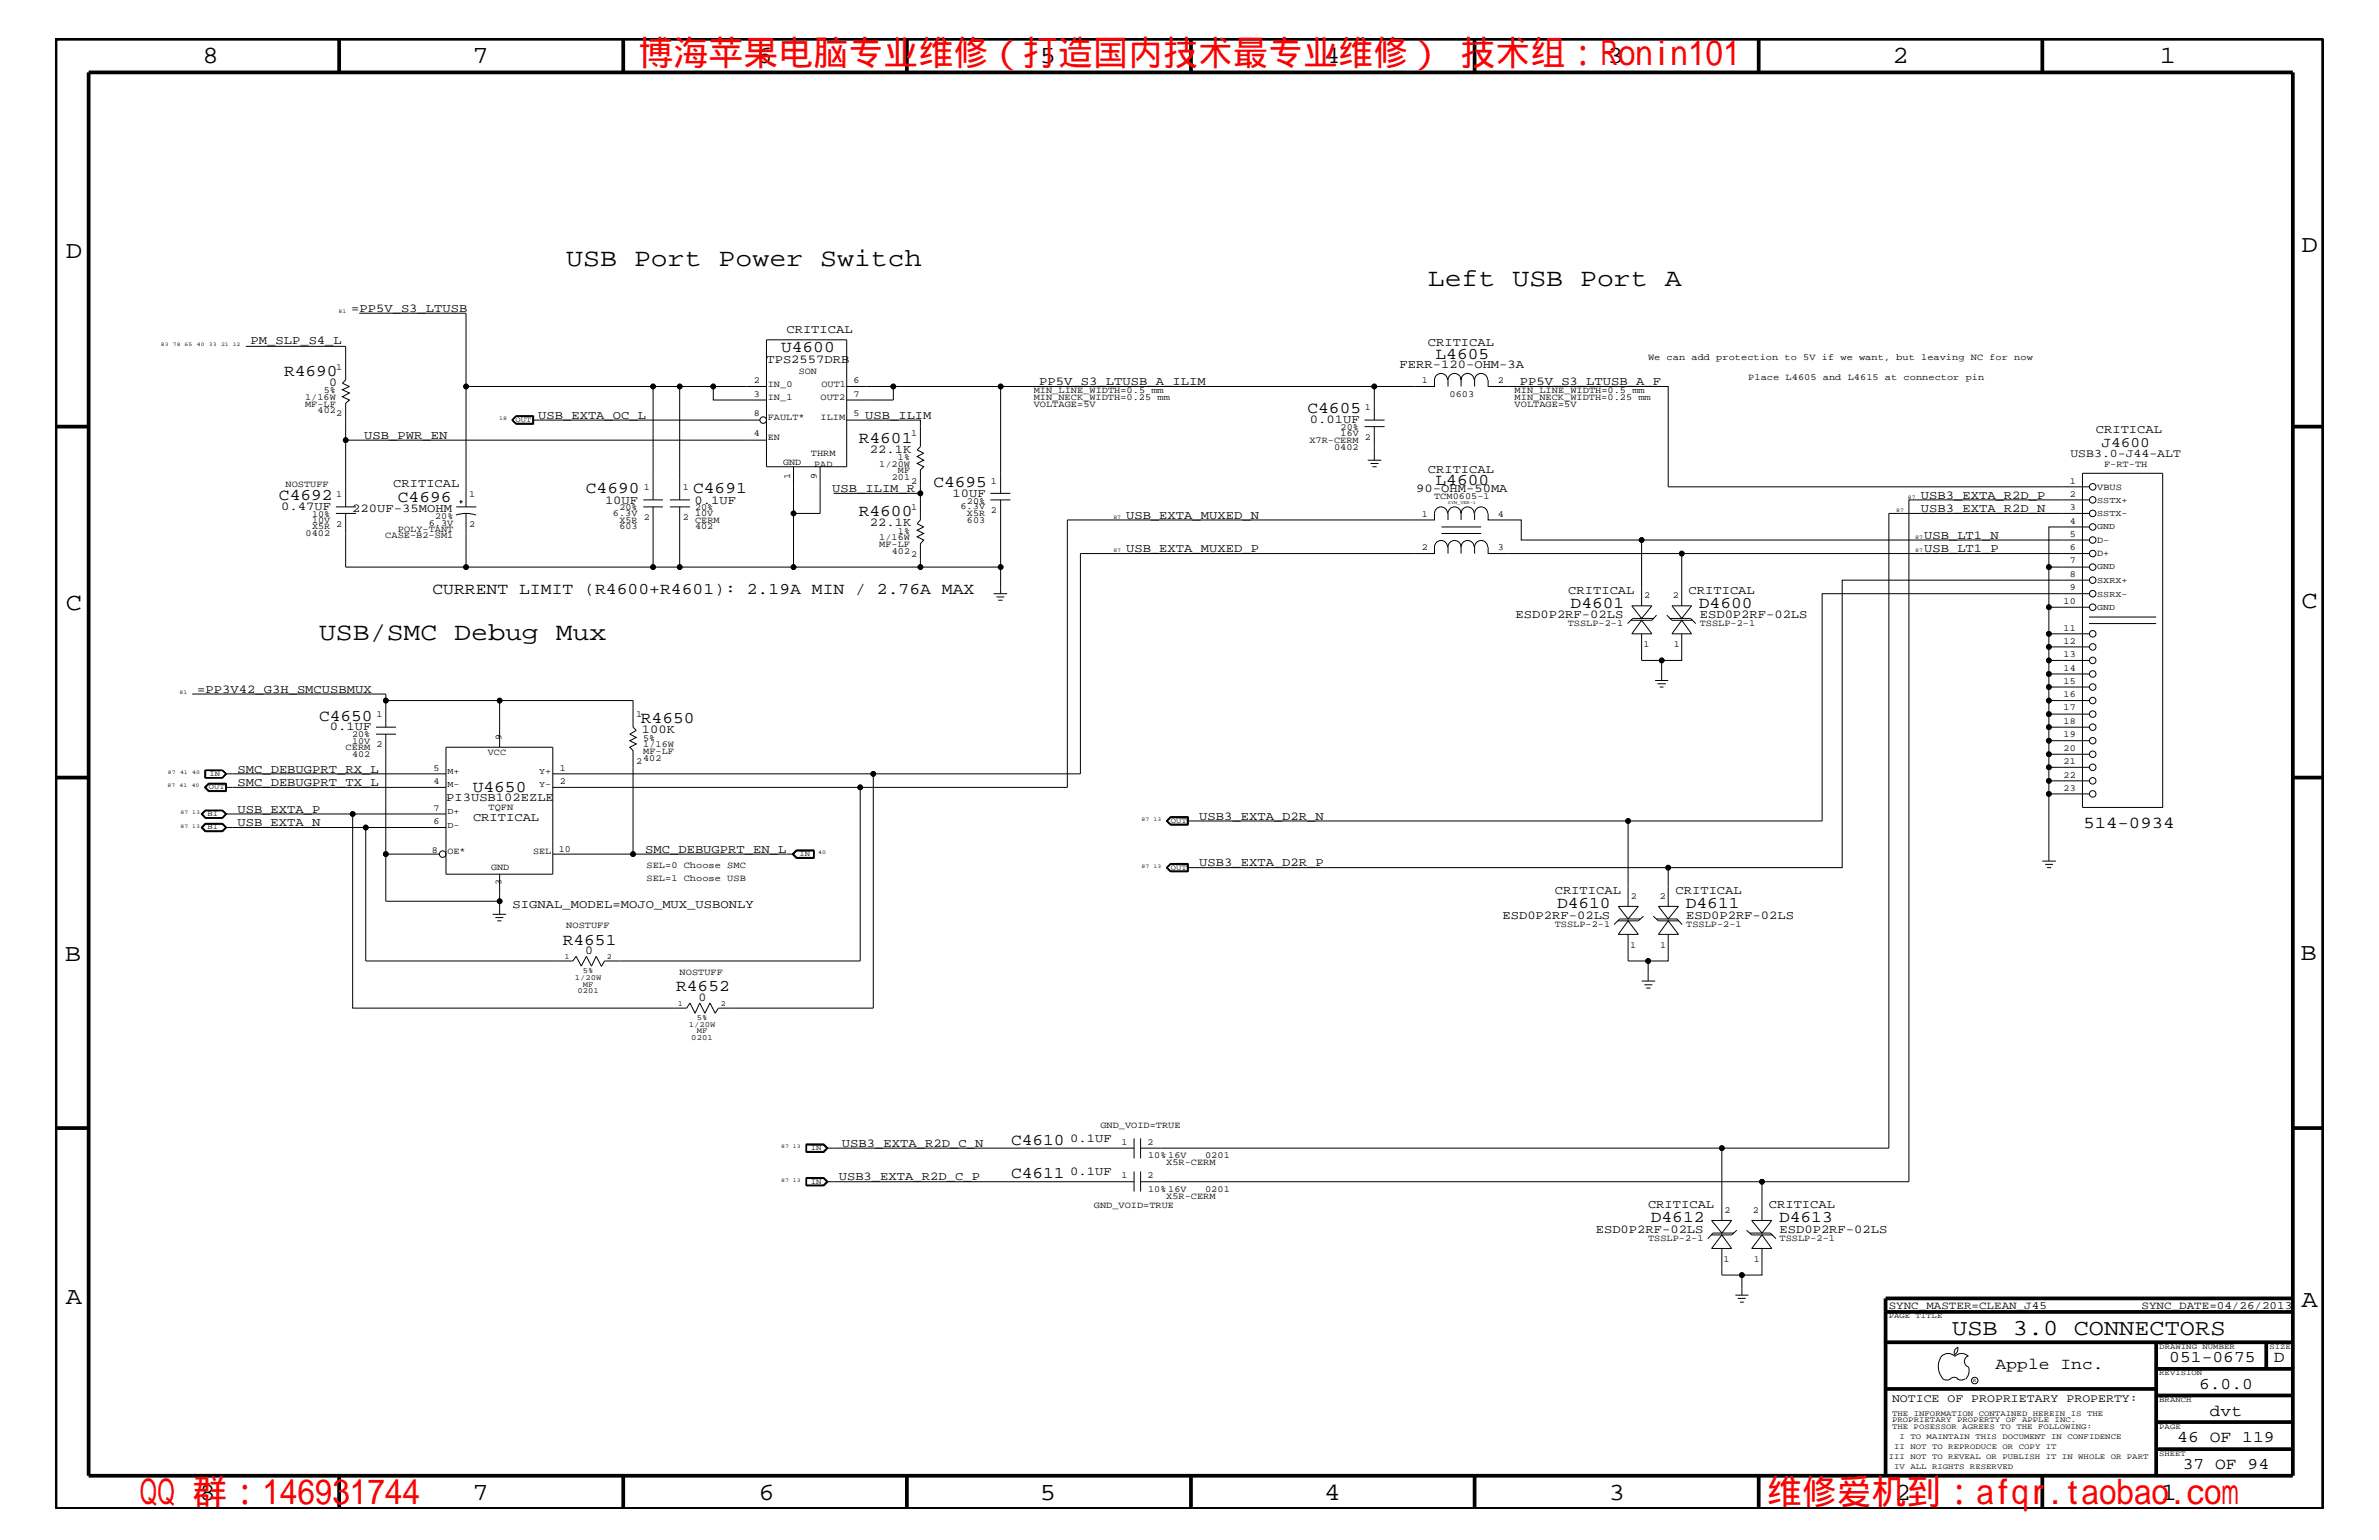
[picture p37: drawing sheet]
<svg xmlns="http://www.w3.org/2000/svg" width="432mm" height="279mm" viewBox="0 0 432 279" stroke-linecap="round" stroke-linejoin="round" font-family="sans-serif">
<defs><g id="words">
<g font-size="6.3" fill="#f00">
<text x="115.9" y="11.9">博海苹果电脑专业维修（打造国内技术最专业维修） 技术组：Ronin101</text>
<text x="25.4" y="272.9">QQ 群：146931744</text>
<text x="320.7" y="272.9">维修爱机到：afqr.taobao.com</text>
</g>
<g font-size="4.6">
<text x="102.8" y="48.3">USB Port Power Switch</text>
<text x="259.2" y="51.9">Left USB Port A</text>
<text x="57.9" y="116.2">USB/SMC Debug Mux</text>
</g>
<g font-size="4.5">
<text x="36.7" y="11.5">8</text>
<text x="85.8" y="11.5">7</text>
<text x="137.3" y="11.5">6</text>
<text x="188.7" y="11.5">5</text>
<text x="240.3" y="11.5">4</text>
<text x="291.8" y="11.5">3</text>
<text x="343.5" y="11.5">2</text>
<text x="392" y="11.5">1</text>
<text x="11.9" y="46.8">D</text>
<text x="417.7" y="45.7">D</text>
<text x="11.9" y="110.6">C</text>
<text x="417.7" y="110.3">C</text>
<text x="11.8" y="174.3">B</text>
<text x="417.6" y="174.2">B</text>
<text x="11.9" y="236.7">A</text>
<text x="417.7" y="237.1">A</text>
<text x="36.2" y="272.1">8</text>
<text x="85.8" y="272.1">7</text>
<text x="137.7" y="272.1">6</text>
<text x="188.7" y="272.1">5</text>
<text x="240.4" y="272.1">4</text>
<text x="292" y="272.1">3</text>
<text x="343.9" y="272.1">2</text>
<text x="392.2" y="272.1">1</text>
</g>
<text font-size="4.1" x="354.3" y="242.3">USB 3.0 CONNECTORS</text>
<g font-size="3">
<text x="141.8" y="64">U4600</text>
<text x="260.6" y="65.1">L4605</text>
<text x="51.6" y="68.2">R4690</text>
<text x="237.3" y="75">C4605</text>
<text x="155.9" y="80.3">R4601</text>
<text x="106.3" y="89.5">C4690</text>
<text x="125.8" y="89.5">C4691</text>
<text x="169.4" y="88.3">C4695</text>
<text x="260.6" y="88">L4600</text>
<text x="50.6" y="90.7">C4692</text>
<text x="72.2" y="91.1">C4696</text>
<text x="155.9" y="93.7">R4600</text>
<text x="78.5" y="107.7">CURRENT LIMIT (R4600+R4601): 2.19A MIN / 2.76A MAX</text>
<text x="285.1" y="110.3">D4601</text>
<text x="308.4" y="110.3">D4600</text>
<text x="57.9" y="130.8">C4650</text>
<text x="116.3" y="131.3">R4650</text>
<text x="85.8" y="143.6">U4650</text>
<text x="378.2" y="150.1">514-0934</text>
<text x="282.6" y="164.8">D4610</text>
<text x="306" y="164.8">D4611</text>
<text x="102.2" y="171.4">R4651</text>
<text x="122.7" y="179.9">R4652</text>
<text x="183.5" y="207.7">C4610</text>
<text x="183.5" y="213.8">C4611</text>
<text x="299.6" y="221.8">D4612</text>
<text x="322.9" y="221.8">D4613</text>
<text x="362.2" y="248.4">Apple Inc.</text>
<text x="393.7" y="247.1">051-0675</text>
<text x="399.2" y="252">6.0.0</text>
<text x="412.7" y="247.1">D</text>
<text x="401.1" y="256.8">dvt</text>
<text x="395.2" y="261.6">46 OF 119</text>
<text x="396.2" y="266.6">37 OF 94</text>
</g>
<text font-size="2.6" x="381.4" y="81.1">J4600</text>
<g font-size="2.2">
<text x="63.8" y="56.6">=PP5V_S3_LTUSB</text>
<text x="45.5" y="62.3">PM_SLP_S4_L</text>
<text x="139.1" y="65.9">TPS2557DRB</text>
<text x="142.7" y="60.4">CRITICAL</text>
<text x="259.2" y="62.9">CRITICAL</text>
<text x="59.8" y="70">0</text>
<text x="188.6" y="69.9">PP5V_S3_LTUSB_A_ILIM</text>
<text x="254" y="66.8">FERR-120-OHM-3A</text>
<text x="275.8" y="69.9">PP5V_S3_LTUSB_A_F</text>
<text x="97.7" y="76">USB_EXTA_OC_L</text>
<text x="157.1" y="76">USB_ILIM</text>
<text x="237.7" y="76.8">0.01UF</text>
<text x="66.1" y="79.6">USB_PWR_EN</text>
<text x="157.9" y="82.2">22.1K</text>
<text x="380.4" y="78.6">CRITICAL</text>
<text x="71.4" y="88.3">CRITICAL</text>
<text x="151" y="89.3">USB_ILIM_R</text>
<text x="257" y="89.3">90-OHM-50MA</text>
<text x="259.2" y="85.9">CRITICAL</text>
<text x="51.1" y="92.6">0.47UF</text>
<text x="63.9" y="92.8">220UF-35MOHM</text>
<text x="109.8" y="91.4">10UF</text>
<text x="126.1" y="91.4">0.1UF</text>
<text x="157.9" y="95.4">22.1K</text>
<text x="172.9" y="90.1">10UF</text>
<text x="204.4" y="94.2">USB_EXTA_MUXED_N</text>
<text x="348.7" y="90.5">USB3_EXTA_R2D_P</text>
<text x="348.7" y="92.9">USB3_EXTA_R2D_N</text>
<text x="204.4" y="100.2">USB_EXTA_MUXED_P</text>
<text x="349.2" y="97.7">USB_LT1_N</text>
<text x="349.2" y="100.2">USB_LT1_P</text>
<text x="284.6" y="107.7">CRITICAL</text>
<text x="306.5" y="107.7">CRITICAL</text>
<text x="275.1" y="112.1">ESD0P2RF-02LS</text>
<text x="308.5" y="112.1">ESD0P2RF-02LS</text>
<text x="35.8" y="125.7">=PP3V42_G3H_SMCUSBMUX</text>
<text x="59.9" y="132.5">0.1UF</text>
<text x="116.5" y="133">100K</text>
<text x="43.1" y="140.2">SMC_DEBUGPRT_RX_L</text>
<text x="43.1" y="142.6">SMC_DEBUGPRT_TX_L</text>
<text x="43.1" y="149.9">USB_EXTA_N</text>
<text x="43.1" y="147.5">USB_EXTA_P</text>
<text x="81" y="145.4">PI3USB102EZLE</text>
<text x="85.9" y="149">CRITICAL</text>
<text x="217.7" y="148.7">USB3_EXTA_D2R_N</text>
<text x="117.1" y="154.7">SMC_DEBUGPRT_EN_L</text>
<text x="217.7" y="157.2">USB3_EXTA_D2R_P</text>
<text x="93" y="164.7">SIGNAL_MODEL=MOJO_MUX_USBONLY</text>
<text x="272.7" y="166.7">ESD0P2RF-02LS</text>
<text x="282.2" y="162.2">CRITICAL</text>
<text x="304.1" y="162.2">CRITICAL</text>
<text x="306.1" y="166.7">ESD0P2RF-02LS</text>
<text x="106.2" y="173.1">0</text>
<text x="126.8" y="181.6">0</text>
<text x="152.8" y="208.1">USB3_EXTA_R2D_C_N</text>
<text x="194.3" y="207.1">0.1UF</text>
<text x="152.2" y="214.2">USB3_EXTA_R2D_C_P</text>
<text x="194.3" y="213.2">0.1UF</text>
<text x="299.1" y="219.2">CRITICAL</text>
<text x="321.1" y="219.2">CRITICAL</text>
<text x="289.6" y="223.6">ESD0P2RF-02LS</text>
<text x="323" y="223.6">ESD0P2RF-02LS</text>
</g>
<g font-size="2.1">
<text x="375.8" y="82.8">USB3.0-J44-ALT</text>
<text x="343.4" y="254.4">NOTICE OF PROPRIETARY PROPERTY:</text>
</g>
<g font-size="2">
<text x="342.8" y="237.4">SYNC_MASTER=CLEAN_J45</text>
<text x="388.7" y="237.4">SYNC_DATE=04/26/2013</text>
</g>
<g font-size="1.7">
<text x="299.1" y="65.3">We can add protection to 5V if we want, but leaving NC for now</text>
<text x="58.8" y="71.3">5%</text>
<text x="61" y="67.1">1</text>
<text x="136.8" y="69.5">2</text>
<text x="136.8" y="72">3</text>
<text x="139.4" y="70.1">IN_0</text>
<text x="145" y="67.8">SON</text>
<text x="149.1" y="70.2">OUT1</text>
<text x="154.9" y="69.5">6</text>
<text x="154.9" y="72">7</text>
<text x="187.6" y="71.3">MIN_LINE_WIDTH=0.5 mm</text>
<text x="258.1" y="69.5">1</text>
<text x="271.9" y="69.5">2</text>
<text x="274.9" y="71.3">MIN_LINE_WIDTH=0.5 mm</text>
<text x="317.3" y="68.9">Place L4605 and L4615 at connector pin</text>
<text x="55.4" y="73.8">MF-LF</text>
<text x="55.4" y="72.6">1/16W</text>
<text x="57.7" y="75">402</text>
<text x="61" y="75.6">2</text>
<text x="136.8" y="75.6">8</text>
<text x="139.4" y="76.2">FAULT*</text>
<text x="139.4" y="72.6">IN_1</text>
<text x="148.9" y="76.2">ILIM</text>
<text x="148.9" y="72.6">OUT2</text>
<text x="154.9" y="75.6">5</text>
<text x="187.6" y="73.8">VOLTAGE=5V</text>
<text x="187.6" y="72.6">MIN_NECK_WIDTH=0.25 mm</text>
<text x="247.7" y="74.4">1</text>
<text x="263.1" y="72.1">0603</text>
<text x="274.9" y="72.6">MIN_NECK_WIDTH=0.25 mm</text>
<text x="274.9" y="73.8">VOLTAGE=5V</text>
<text x="136.8" y="79.2">4</text>
<text x="139.4" y="79.9">EN</text>
<text x="147.2" y="82.7">THRM</text>
<text x="163" y="83.5">1%</text>
<text x="165.4" y="79.2">1</text>
<text x="237.7" y="80.3">X7R-CERM</text>
<text x="242.1" y="81.6">0402</text>
<text x="243.3" y="79.1">16V</text>
<text x="243.3" y="78">20%</text>
<text x="247.7" y="79.9">2</text>
<text x="51.8" y="88.3">NOSTUFF</text>
<text x="116.8" y="88.9">1</text>
<text x="124" y="88.9">1</text>
<text x="142.2" y="84.4">GND</text>
<text x="143.4" y="87" transform="rotate(-90 143.4 87)">1</text>
<text x="147.8" y="84.7">PAD</text>
<text x="148.3" y="87" transform="rotate(-90 148.3 87)">9</text>
<text x="159.6" y="84.7">1/20W</text>
<text x="161.9" y="87.1">201</text>
<text x="163" y="85.9">MF</text>
<text x="165.4" y="87.7">2</text>
<text x="179.8" y="87.7">1</text>
<text x="375.7" y="87.7">1</text>
<text x="380.7" y="88.9">VBUS</text>
<text x="381.9" y="84.7">F-RT-TH</text>
<text x="56.6" y="94.9">10V</text>
<text x="56.6" y="93.8">10%</text>
<text x="61" y="90.1">1</text>
<text x="61" y="95.6">2</text>
<text x="77.8" y="95.4">6.3V</text>
<text x="79" y="94.2">20%</text>
<text x="85.2" y="90.1">1</text>
<text x="85.2" y="95.6">2</text>
<text x="111.3" y="93.7">6.3V</text>
<text x="112.4" y="94.9">X5R</text>
<text x="112.4" y="92.6">20%</text>
<text x="116.8" y="94.3">2</text>
<text x="124" y="94.3">2</text>
<text x="126.2" y="92.6">20%</text>
<text x="126.2" y="94.9">CERM</text>
<text x="126.2" y="93.7">10V</text>
<text x="165.4" y="92.6">1</text>
<text x="174.3" y="92.4">6.3V</text>
<text x="175.5" y="94.9">603</text>
<text x="175.5" y="91.4">20%</text>
<text x="175.5" y="93.7">X5R</text>
<text x="179.8" y="93.2">2</text>
<text x="258.1" y="93.8">1</text>
<text x="260.3" y="90.6">TCM0605-1</text>
<text x="271.9" y="93.8">4</text>
<text x="375.7" y="95">4</text>
<text x="375.7" y="92.6">3</text>
<text x="375.7" y="90.1">2</text>
<text x="55.5" y="97.3">0402</text>
<text x="56.6" y="96">X5R</text>
<text x="69.9" y="97.6">CASE-B2-SM1</text>
<text x="72.2" y="96.5">POLY-TANT</text>
<text x="112.4" y="96">603</text>
<text x="126.2" y="96">402</text>
<text x="159.6" y="98">1/16W</text>
<text x="159.6" y="99.3">MF-LF</text>
<text x="161.9" y="100.4">402</text>
<text x="163" y="96.8">1%</text>
<text x="165.4" y="101">2</text>
<text x="258.1" y="99.9">2</text>
<text x="271.9" y="99.9">3</text>
<text x="375.7" y="97.4">5</text>
<text x="375.7" y="99.9">6</text>
<text x="380.7" y="101">D+</text>
<text x="380.7" y="98.5">D-</text>
<text x="375.7" y="102.2">7</text>
<text x="375.7" y="107.1">9</text>
<text x="375.7" y="104.7">8</text>
<text x="284.6" y="113.7">TSSLP-2-1</text>
<text x="298.4" y="108.6">2</text>
<text x="303.6" y="108.6">2</text>
<text x="308.5" y="113.7">TSSLP-2-1</text>
<text x="374.6" y="109.5">10</text>
<text x="298.3" y="117.4">1</text>
<text x="303.8" y="117.4">1</text>
<text x="374.6" y="114.4">11</text>
<text x="374.6" y="116.8">12</text>
<text x="374.6" y="119.2">13</text>
<text x="374.6" y="121.7">14</text>
<text x="374.6" y="124.1">15</text>
<text x="68.3" y="130.2">1</text>
<text x="115.5" y="130.2">1</text>
<text x="374.6" y="126.5">16</text>
<text x="374.6" y="128.9">17</text>
<text x="374.6" y="131.3">18</text>
<text x="62.7" y="136.1">CERM</text>
<text x="63.9" y="133.8">20%</text>
<text x="63.9" y="134.9">10V</text>
<text x="63.9" y="137.3">402</text>
<text x="68.3" y="135.6">2</text>
<text x="88.6" y="137">VCC</text>
<text x="91" y="134.2" transform="rotate(-90 91 134.2)">9</text>
<text x="116.8" y="135.6">1/16W</text>
<text x="116.8" y="136.8">MF-LF</text>
<text x="116.8" y="134.4">5%</text>
<text x="374.6" y="136.2">20</text>
<text x="374.6" y="133.8">19</text>
<text x="78.7" y="142.3">4</text>
<text x="78.7" y="139.8">5</text>
<text x="101.6" y="142.3">2</text>
<text x="101.6" y="139.8">1</text>
<text x="115.5" y="138.6">2</text>
<text x="116.8" y="138">402</text>
<text x="374.6" y="138.6">21</text>
<text x="374.6" y="141.1">22</text>
<text x="374.6" y="143.5">23</text>
<text x="78.7" y="149.5">6</text>
<text x="78.7" y="147.1">7</text>
<text x="88.7" y="147">TQFN</text>
<text x="78.4" y="154.7">8</text>
<text x="81.2" y="155">OE*</text>
<text x="96.8" y="155">SEL</text>
<text x="101.4" y="154.6">10</text>
<text x="89.2" y="157.8">GND</text>
<text x="91" y="160.6" transform="rotate(-90 91 160.6)">3</text>
<text x="117.3" y="157.4">SEL=0 Choose SMC</text>
<text x="117.3" y="159.9">SEL=1 Choose USB</text>
<text x="296" y="163.1">2</text>
<text x="301.2" y="163.1">2</text>
<text x="102.8" y="168.3">NOSTUFF</text>
<text x="282.2" y="168.2">TSSLP-2-1</text>
<text x="295.9" y="172">1</text>
<text x="301.3" y="172">1</text>
<text x="306.1" y="168.2">TSSLP-2-1</text>
<text x="123.4" y="176.8">NOSTUFF</text>
<text x="199.7" y="204.7">GND_VOID=TRUE</text>
<text x="203.5" y="207.7">1</text>
<text x="208.3" y="207.7">2</text>
<text x="203.5" y="213.8">1</text>
<text x="208.3" y="213.8">2</text>
<text x="208.4" y="210.2">10% 16V</text>
<text x="211.7" y="211.4">X5R-CERM</text>
<text x="218.7" y="210.2">0201</text>
<text x="198.5" y="219.2">GND_VOID=TRUE</text>
<text x="208.4" y="216.2">10% 16V</text>
<text x="211.7" y="217.5">X5R-CERM</text>
<text x="218.7" y="216.2">0201</text>
<text x="313" y="220.1">2</text>
<text x="318.2" y="220.1">2</text>
<text x="299.1" y="225.2">TSSLP-2-1</text>
<text x="323" y="225.2">TSSLP-2-1</text>
<text x="312.8" y="229">1</text>
<text x="318.3" y="229">1</text>
</g>
<g font-size="1.6">
<text x="380.7" y="91.2">SSTX+</text>
<text x="380.7" y="93.7">SSTX-</text>
<text x="380.7" y="96">GND</text>
<text x="380.7" y="103.3">GND</text>
<text x="380.7" y="105.8">SXRX+</text>
<text x="380.7" y="108.2">SSRX-</text>
<text x="380.7" y="110.6">GND</text>
<text x="81.2" y="140.4">M+</text>
<text x="81.2" y="142.9">M-</text>
<text x="97.9" y="140.4">Y+</text>
<text x="97.9" y="142.9">Y-</text>
<text x="81.2" y="147.7">D+</text>
<text x="81.2" y="150.1">D-</text>
</g>
<g font-size="1.4">
<text x="93.6" y="76.6">OUT</text>
<text x="37.9" y="143.2">OUT</text>
<text x="38" y="140.8">IN</text>
<text x="37.7" y="148.1">BI</text>
<text x="212.5" y="149.3">OUT</text>
<text x="37.7" y="150.5">BI</text>
<text x="145.1" y="155.4">IN</text>
<text x="212.5" y="157.8">OUT</text>
<text x="102.4" y="174">1</text>
<text x="104.4" y="177.7">1/20W</text>
<text x="105.8" y="179">MF</text>
<text x="105.8" y="176.6">5%</text>
<text x="110.2" y="174">2</text>
<text x="104.8" y="180.2">0201</text>
<text x="123" y="182.5">1</text>
<text x="126.4" y="185">5%</text>
<text x="130.8" y="182.5">2</text>
<text x="125" y="186.3">1/20W</text>
<text x="125.5" y="188.7">0201</text>
<text x="126.4" y="187.5">MF</text>
<text x="147.2" y="208.7">IN</text>
<text x="147.2" y="214.7">IN</text>
<text x="342.8" y="239.2">PAGE TITLE</text>
<text x="391.9" y="244.7">DRAWING NUMBER</text>
<text x="411.9" y="244.7">SIZE</text>
<text x="391.9" y="249.5">REVISION</text>
<text x="343.4" y="256.8">THE INFORMATION CONTAINED HEREIN IS THE</text>
<text x="391.9" y="254.4">BRANCH</text>
<text x="343.4" y="258">PROPRIETARY PROPERTY OF APPLE INC.</text>
<text x="343.4" y="259.3">THE POSESSOR AGREES TO THE FOLLOWING:</text>
<text x="343.8" y="262.9">II NOT TO REPRODUCE OR COPY IT</text>
<text x="344.8" y="261.1">I TO MAINTAIN THIS DOCUMENT IN CONFIDENCE</text>
<text x="391.9" y="259.3">PAGE</text>
<text x="342.8" y="264.7">III NOT TO REVEAL OR PUBLISH IT IN WHOLE OR PART</text>
<text x="343.8" y="266.6">IV ALL RIGHTS RESERVED</text>
<text x="391.9" y="264.1">SHEET</text>
</g>
<g font-size="1">
<text x="61.5" y="56.8">81</text>
<text x="29.2" y="62.9">83</text>
<text x="31.4" y="62.9">78 65</text>
<text x="35.7" y="62.9">40</text>
<text x="37.9" y="62.9">33</text>
<text x="40.1" y="62.9">21 12</text>
<text x="90.6" y="76.2">18</text>
<text x="202.1" y="94.2">87</text>
<text x="344.2" y="92.9">87</text>
<text x="346.3" y="90.5">87</text>
<text x="202.1" y="100.2">87</text>
<text x="347.6" y="97.7">87</text>
<text x="347.6" y="100.2">87</text>
<text x="32.6" y="125.9">81</text>
<text x="30.4" y="142.9">87</text>
<text x="30.5" y="140.4">87</text>
<text x="32.6" y="142.9">41</text>
<text x="32.7" y="140.4">41</text>
<text x="34.8" y="142.9">40</text>
<text x="34.9" y="140.4">40</text>
<text x="32.8" y="147.7">87 13</text>
<text x="207.2" y="149">87</text>
<text x="209.4" y="149">13</text>
<text x="32.8" y="150.1">87 13</text>
<text x="148.5" y="155">40</text>
<text x="207.2" y="157.4">87</text>
<text x="209.4" y="157.4">13</text>
<text x="141.8" y="208.3">87 13</text>
<text x="141.8" y="214.4">87 13</text>
<text x="358.1" y="250.7">R</text>
</g>
<text font-size=".8" x="262.8" y="91.5">SYM_VER-1</text>
</g></defs>
<g fill="none" stroke="#000" stroke-width=".18">
<path d="M65.2 56.8h19.4v35.2M44.6 62.8h18.1v6.1l-.6 .6 1.3 .6-1.3 .6 1.3 .6-1.3 .7 1.3 .6-.7 .6v6.7h76.4M62.7 79.9v12.1M84.6 70.1h33.9v20.6M92.9 76.2l.7-.7h3.3v1.5h-3.3zM93 76.2l.6 .6M93.6 75.5h3.2M93.6 76.8h3.2M93.6 75.5l-.6 .7M93.6 75.5l-.5 .7 .5 .6M96.7 75.5v1.3M96.7 76.2h41.2"/>
<path d="M96.8 75.5v1.4h-3.2l-.6-.7M118.5 70.1h20.6M123.4 70.1v20.6M129.5 70.1v2.5h9.6M139.1 61.7h14.6v23h-14.6zM153.7 76.2h13.4v4.8l-.6 .6 1.2 .6-1.2 .6 1.2 .7-1.2 .6 1.2 .6-.6 .6v9l-.6 .7 1.2 .6-1.2 .6 1.2 .6-1.2 .6 1.2 .6-.6 .7v4.2h14.5M153.7 70.1h8.4v2.5h-8.4M162.1 70.1h19.5v19.4M181.6 70.1h67.8M247.7 77.4h3.6M247.7 76.2h3.6M249.4 77.4v6.1"/>
<path d="M262.7 68.9a1.19 1.19 0 0 0-1.1-1.2 1.19 1.19 0 0 0-1.2 1.2v1.2h-11v6.1M265.2 68.9v1.2M267.6 68.9a1.19 1.19 0 0 0-1.2-1.2 1.19 1.19 0 0 0-1.2 1.2 1.19 1.19 0 0 0-1.2-1.2 1.19 1.19 0 0 0-1.2 1.2v1.2M270 68.9a1.19 1.19 0 0 0-1.2-1.2 1.19 1.19 0 0 0-1.2 1.2v1.2M270.1 68.9v1.2h32.7v18.2h76.4M61 92h3.6M61 93.2h3.6M62.7 93.2v9.7h21.9M82.8 93.4a5.8 5.8 0 0 1 3.6 0M82.8 92h3.6M83.4 91h.6M83.7 90.7v.7"/>
<path d="M116.8 90.7h3.5M116.8 92h3.5M118.5 92v10.9h-33.9v-9.7M121.6 90.7h3.6M121.6 92h3.6M123.4 92v10.9h20.6M144 84.7v18.2M148.9 84.7v8.5h-4.9M151.3 89.5h15.8M179.8 89.5h3.6M179.8 90.7h3.6M181.6 90.7v17"/>
<path d="M248.3 83.5h2.4M248.8 84.1h1.4M249.1 84.7h.8M261.6 95.6h7.2M261.6 96.8h7.2M262.7 93.2a1.19 1.19 0 0 0-1.1-1.2 1.19 1.19 0 0 0-1.2 1.2v1.1h-66.7v48.6h-93.4M262.7 99.2a1.19 1.19 0 0 0-1.1-1.1 1.19 1.19 0 0 0-1.2 1.1v1.2h-64.3v40h-95.8M265.2 99.2a1.19 1.19 0 0 0-1.2-1.1 1.19 1.19 0 0 0-1.2 1.1v1.2M265.2 93.2v1.1M265.2 99.2v1.2M265.2 99.2a1.19 1.19 0 0 1 1.2-1.1 1.19 1.19 0 0 1 1.2 1.1M267.6 93.2a1.19 1.19 0 0 0-1.2-1.2 1.19 1.19 0 0 0-1.2 1.2 1.19 1.19 0 0 0-1.2-1.2 1.19 1.19 0 0 0-1.2 1.2v1.1"/>
<path d="M270 99.2a1.19 1.19 0 0 0-1.2-1.1 1.19 1.19 0 0 0-1.2 1.1v1.2M270 93.2a1.19 1.19 0 0 0-1.2-1.2 1.19 1.19 0 0 0-1.2 1.2v1.1M270.1 99.2v1.2h35.1M270.1 93.2v1.1h6v3.7h103.1M298 98v11.9M378 85.9h14.5v60.6h-14.5zM379.2 95.6h-7.3v7.3h7.3M379.2 90.7h-32.7v123.7h-26.7v7M379.2 93.2h-36.4v115.1h-30.3v13.1M118.5 102.9h4.9M144 102.9h23.1M180.4 107.7h2.4"/>
<path d="M180.9 108.3h1.4M181.2 108.9h.8M296.2 109.9h3.6l-1.8 2.3zM298 115v4.8h3.6M298 112.5l1.8 2.5h-3.6zM300.2 112.2h-3.8l-1 .9M300.7 111.6l-.9 .9h-3.8M301.6 119.8v3.7M302.5 111.6l1 .9h3.7M303 112.2h3.9l.9 .9M303.5 109.9h3.5l-1.8 2.3zM305.2 115v4.8h-3.6"/>
<path d="M305.2 112.5l1.8 2.5h-3.5zM371.9 102.9v7.3M379.2 119.8h-7.3v2.5M379.2 117.4h-7.3v2.4M379.2 110.2h-7.3v4.8M379.2 100.4h-74v9.5M379.2 113.1h12.2M379.2 111.9h12.2M379.2 115h-7.3v2.4M379.2 105.3h-44.8v52.1h-31.6v7M379.2 107.7h-48.5v41.2h-35.2v15.5M34.9 125.9h35.1v1.2"/>
<path d="M37.3 139.7v1.5M37.3 139.8h3.1l.6 .6M37.3 139.8v1.3M40.3 139.8l.7 .6M40.4 139.7l.7 .7-.7 .8M40.4 139.7h-3.2v1.5h3.2M40.4 139.7l.8 .7-.8 .8M68.2 131.9h3.7M68.2 133.2h3.7M70 133.2v30.3h20.7M80.9 135.6h19.4v23h-19.4zM90.7 135.6v-8.5h24.2v4.8l.6 .6-1.2 .7 1.2 .6-1.2 .6 1.2 .6-1.2 .6 .6 .6v18.8h29.1"/>
<path d="M90.7 127.1h-20.7v4.8M300.4 123.5h2.4M300.8 124.1h1.6M301.3 124.6h.6M379.2 134.4h-7.3v2.4M379.2 131.9h-7.3v2.5M379.2 129.6h-7.3v2.3M379.2 122.3h-7.3v2.3M379.2 139.2h-7.3v2.5M379.2 136.8h-7.3v2.4M379.2 127.1h-7.3v2.5M379.2 124.6h-7.3v2.5"/>
<path d="M36.5 150.1l.8-.7h3.1l.8 .7-.8 .8h-3.1zM36.7 147.7l.6-.6h3.1l.6 .6-.6 .7h-3.1zM36.7 150.1l.6-.6h3l.7 .6-.7 .6h-3zM36.7 147.7l.6-.6h3l.7 .6-.7 .7h-3zM37.1 142.9l.7-.8h3.3v1.5h-3.3zM37.9 142.2l-.6 .7 .6 .6M40.4 149.5h-3.1l-.6 .6 .6 .7h3.1M40.4 149.5h-3.1l-.7 .6 .7 .7h3.1M40.4 149.5l.7 .6-.7 .7M40.4 149.5l.6 .6-.6 .7M40.4 147h-3.1l-.7 .7 .7 .7h3.1M40.4 147l.8 .7-.8 .7"/>
<path d="M40.4 147l.7 .7-.7 .7M40.4 147h-3.1l-.8 .7 .8 .7h3.1M41 142.2v1.3M41 142.3h-3.1l-.6 .6 .6 .5h3.1M41 150.1h39.9M41 147.7h23M41 140.4h39.9M41 142.9h39.9M41 140.4l-.6 .7h-3.1M41 140.4l-.7 .7M41.1 142.2h-3.3l-.6 .7 .6 .6h3.3M66.4 150.1v24.3h37.6l.6-.9 .9 1.8 .9-1.8 1 1.8 .8-1.8 .9 1.8"/>
<path d="M70 155h9.8M90.7 158.6v7.3M100.3 155h14.6M143.8 155l.7-.8h3.3v1.5h-3.3zM143.9 155l.7-.6h3.1v1.2h-3.1zM144.6 154.4l-.6 .6 .6 .6h3.1M147.8 154.3h-3.3l-.6 .7 .6 .7M156.1 142.9v31.5h-46.4l-.6 1M158.5 140.4v42.5h-28.1l-.6 .9-.9-1.8-1 1.8-.9-1.8-.8 1.8-1-1.8-.6 .9h-60.6v-35.2h16.9M211.8 157.4l.7-.6h3v1.2h-3zM212.4 156.7l-.6 .7 .6 .7M212.4 158.1h3.3"/>
<path d="M212.4 148.2l-.6 .7 .6 .7h3.3M212.4 148.2h3.3v1.5h-3.3l-.7-.8zM212.4 156.7h3.3v1.5h-3.3l-.7-.8zM212.4 148.3h3.2v1.2h-3.2l-.6-.6zM212.4 156.7h3.3M212.5 149.5l-.7-.6 .7-.5h3v1.1M215.5 148.9h80M215.5 157.4h87.3M215.6 156.7v1.4M370.7 156.2h2.4M371.2 156.8h1.4M371.5 157.4h.8"/>
<path d="M379.2 144h-7.3v12.2M379.2 141.7h-7.3v2.3M89.4 165.9h2.5M89.9 166.5h1.5M90.3 167.1h.7M293.7 164.4h3.7l-1.9 2.3zM295.5 167.1l1.9 2.4h-3.7zM295.5 169.5v4.9h3.6M297.7 166.7h-3.7l-1 1M298 178h2.4M298.3 166.2l-.9 .9h-3.8M298.5 178.7h1.4"/>
<path d="M298.8 179.3h.8M299.1 174.4v3.6M300.1 166.2l.9 .9h3.7M300.7 166.7h3.7l.9 1M301 164.4h3.6l-1.8 2.3zM302.8 169.5v4.9h-3.7M302.8 167.1l1.8 2.4h-3.6zM146.3 207.5h3.2l.8 .8-.8 .8h-3.2zM146.3 207.6h3.2l.7 .7-.7 .8M146.3 213.7h3.2l.7 .7-.7 .7h-3.2M146.3 213.6h3.2l.8 .8-.8 .8h-3.2zM146.4 207.7h3l.6 .6"/>
<path d="M146.4 213.8h3l.6 .6M146.4 207.7h3l.7 .6-.7 .7h-3zM146.4 213.7v1.4M149.4 213.7l.7 .7-.7 .7M150 208.3h55.8M150 214.4h55.8M150 208.3l-.6 .6h-3M150 214.4l-.6 .6h-3M205.8 206.5v3.7M205.8 212.5v3.7M207 206.5v3.7M207 212.5v3.7"/>
<path d="M207 208.3h105.5M207 214.4h112.8M310.7 221.4h3.6l-1.8 2.3zM312.5 224.1l1.8 2.4h-3.6zM312.5 226.5v4.8h3.7M314.7 223.7h-3.8l-.9 1M315 235h2.4M315.2 223.2l-.9 .9h-3.7M315.4 235.6h1.4M315.8 236.2h.7M316.2 231.3v3.7M317 223.2l.9 .9h3.9"/>
<path d="M317.6 223.7h3.7l1 1M317.9 221.4h3.7l-1.8 2.3zM319.8 226.5v4.8h-3.6M319.8 224.1l1.8 2.4h-3.7zM352.4 246.1a1.69 1.69 0 0 1 2.4 0M352.4 246a3.3 3.3 0 0 0 .3 4.1M352.6 250.2l.7 .2 .7-.2M354 250.2l.7-.3 .7 .3M354.8 246.1a1.69 1.69 0 0 1 2.5 0M355.3 250.2l.7 .2 .7-.2M355.3 244.4l.1 .3a1.18 1.18 0 0 1-.6 1M355.4 244.4a.99 .99 0 0 0-.6 1.4"/>
<path d="M357.2 246a1.04 1.04 0 0 0-.6 1 1.04 1.04 0 0 0 .6 1M357.3 248l.1 .7a2.11 2.11 0 0 1-.6 1.5"/>
<circle cx="62.7" cy="79.9" r=".42"/>
<circle cx="84.6" cy="70.1" r=".42"/>
<circle cx="118.5" cy="70.1" r=".42"/>
<circle cx="123.4" cy="70.1" r=".42"/>
<circle cx="129.5" cy="70.1" r=".42"/>
<circle cx="138.5" cy="76.2" r=".59"/>
<circle cx="162.1" cy="70.1" r=".42"/>
<circle cx="181.6" cy="70.1" r=".42"/>
<circle cx="249.4" cy="70.1" r=".42"/>
<circle cx="144" cy="93.2" r=".42"/>
<circle cx="167.1" cy="89.5" r=".42"/>
<circle cx="298" cy="98" r=".42"/>
<circle cx="379.8" cy="95.6" r=".59"/>
<circle cx="379.8" cy="88.3" r=".59"/>
<circle cx="379.8" cy="98" r=".59"/>
<circle cx="379.8" cy="90.7" r=".59"/>
<circle cx="379.8" cy="93.2" r=".59"/>
<circle cx="84.6" cy="102.9" r=".42"/>
<circle cx="118.5" cy="102.9" r=".42"/>
<circle cx="123.4" cy="102.9" r=".42"/>
<circle cx="144" cy="102.9" r=".42"/>
<circle cx="167.1" cy="102.9" r=".42"/>
<circle cx="181.6" cy="102.9" r=".42"/>
<circle cx="301.6" cy="119.8" r=".42"/>
<circle cx="305.2" cy="100.4" r=".42"/>
<circle cx="371.9" cy="102.9" r=".42"/>
<circle cx="371.9" cy="115" r=".42"/>
<circle cx="371.9" cy="110.2" r=".42"/>
<circle cx="371.9" cy="119.8" r=".42"/>
<circle cx="371.9" cy="117.4" r=".42"/>
<circle cx="379.8" cy="102.9" r=".59"/>
<circle cx="379.8" cy="115" r=".59"/>
<circle cx="379.8" cy="100.4" r=".59"/>
<circle cx="379.8" cy="110.2" r=".59"/>
<circle cx="379.8" cy="119.8" r=".59"/>
<circle cx="379.8" cy="107.7" r=".59"/>
<circle cx="379.8" cy="105.3" r=".59"/>
<circle cx="379.8" cy="117.4" r=".59"/>
<circle cx="70" cy="127.1" r=".42"/>
<circle cx="90.7" cy="127.1" r=".42"/>
<circle cx="371.9" cy="131.9" r=".42"/>
<circle cx="371.9" cy="129.6" r=".42"/>
<circle cx="371.9" cy="124.6" r=".42"/>
<circle cx="371.9" cy="122.3" r=".42"/>
<circle cx="371.9" cy="136.8" r=".42"/>
<circle cx="371.9" cy="127.1" r=".42"/>
<circle cx="371.9" cy="139.2" r=".42"/>
<circle cx="371.9" cy="134.4" r=".42"/>
<circle cx="379.8" cy="139.2" r=".59"/>
<circle cx="379.8" cy="124.6" r=".59"/>
<circle cx="379.8" cy="134.4" r=".59"/>
<circle cx="379.8" cy="122.3" r=".59"/>
<circle cx="379.8" cy="136.8" r=".59"/>
<circle cx="379.8" cy="131.9" r=".59"/>
<circle cx="379.8" cy="129.6" r=".59"/>
<circle cx="379.8" cy="127.1" r=".59"/>
<circle cx="64" cy="147.7" r=".42"/>
<circle cx="66.4" cy="150.1" r=".42"/>
<circle cx="70" cy="155" r=".42"/>
<circle cx="80.4" cy="155" r=".59"/>
<circle cx="114.9" cy="155" r=".42"/>
<circle cx="156.1" cy="142.9" r=".42"/>
<circle cx="158.5" cy="140.4" r=".42"/>
<circle cx="295.5" cy="148.9" r=".42"/>
<circle cx="302.8" cy="157.4" r=".42"/>
<circle cx="371.9" cy="141.7" r=".42"/>
<circle cx="371.9" cy="144" r=".42"/>
<circle cx="379.8" cy="141.7" r=".59"/>
<circle cx="379.8" cy="144" r=".59"/>
<circle cx="90.7" cy="163.5" r=".42"/>
<circle cx="299.1" cy="174.4" r=".42"/>
<circle cx="312.5" cy="208.3" r=".42"/>
<circle cx="319.8" cy="214.4" r=".42"/>
<circle cx="316.2" cy="231.3" r=".42"/>
<circle cx="358.4" cy="250.5" r=".59"/>
</g>
<g fill="none" stroke="#000" stroke-width=".68" stroke-linecap="butt">
<path d="M10.1 7h411.6v266.8h-411.6zM16.1 13.1h400.1v254.6h-400.1zM61.6 7v6.1M113.1 7v6.1M164.6 7v6.1M216.2 7v6.1M267.6 7v6.1M319.2 7v6.1M370.7 7v6.1M10.1 77.4h6M416.2 77.4h5.5M10.1 141.1h6"/>
<path d="M416.2 141.1h5.5M10.1 204.7h6M416.2 204.7h5.5M342.2 238h74M416.2 235.6h-74v32.1M342.2 252h49.2M342.2 243.5h74M391.4 248.4h24.8M391.4 243.5v24.2M391.4 258h24.8M391.4 253.2h24.8M411.3 243.5v4.9"/>
<path d="M61.6 267.7v6.1M113.1 267.7v6.1M164.6 267.7v6.1M216.2 268v5.8M267.6 267.7v6.1M319.2 267.7v6.1M370.7 267.7v6.1M391.4 262.9h24.8"/>
</g>
<g fill="#000">
<circle cx="62.7" cy="79.9" r=".42"/>
<circle cx="84.6" cy="70.1" r=".42"/>
<circle cx="118.5" cy="70.1" r=".42"/>
<circle cx="123.4" cy="70.1" r=".42"/>
<circle cx="129.5" cy="70.1" r=".42"/>
<circle cx="162.1" cy="70.1" r=".42"/>
<circle cx="181.6" cy="70.1" r=".42"/>
<circle cx="249.4" cy="70.1" r=".42"/>
<circle cx="144" cy="93.2" r=".42"/>
<circle cx="167.1" cy="89.5" r=".42"/>
<circle cx="298" cy="98" r=".42"/>
<circle cx="84.6" cy="102.9" r=".42"/>
<circle cx="118.5" cy="102.9" r=".42"/>
<circle cx="123.4" cy="102.9" r=".42"/>
<circle cx="144" cy="102.9" r=".42"/>
<circle cx="167.1" cy="102.9" r=".42"/>
<circle cx="181.6" cy="102.9" r=".42"/>
<circle cx="301.6" cy="119.8" r=".42"/>
<circle cx="305.2" cy="100.4" r=".42"/>
<circle cx="371.9" cy="102.9" r=".42"/>
<circle cx="371.9" cy="115" r=".42"/>
<circle cx="371.9" cy="110.2" r=".42"/>
<circle cx="371.9" cy="119.8" r=".42"/>
<circle cx="371.9" cy="117.4" r=".42"/>
<circle cx="70" cy="127.1" r=".42"/>
<circle cx="90.7" cy="127.1" r=".42"/>
<circle cx="371.9" cy="131.9" r=".42"/>
<circle cx="371.9" cy="129.6" r=".42"/>
<circle cx="371.9" cy="124.6" r=".42"/>
<circle cx="371.9" cy="122.3" r=".42"/>
<circle cx="371.9" cy="136.8" r=".42"/>
<circle cx="371.9" cy="127.1" r=".42"/>
<circle cx="371.9" cy="139.2" r=".42"/>
<circle cx="371.9" cy="134.4" r=".42"/>
<circle cx="64" cy="147.7" r=".42"/>
<circle cx="66.4" cy="150.1" r=".42"/>
<circle cx="70" cy="155" r=".42"/>
<circle cx="114.9" cy="155" r=".42"/>
<circle cx="156.1" cy="142.9" r=".42"/>
<circle cx="158.5" cy="140.4" r=".42"/>
<circle cx="295.5" cy="148.9" r=".42"/>
<circle cx="302.8" cy="157.4" r=".42"/>
<circle cx="371.9" cy="141.7" r=".42"/>
<circle cx="371.9" cy="144" r=".42"/>
<circle cx="90.7" cy="163.5" r=".42"/>
<circle cx="299.1" cy="174.4" r=".42"/>
<circle cx="312.5" cy="208.3" r=".42"/>
<circle cx="319.8" cy="214.4" r=".42"/>
<circle cx="316.2" cy="231.3" r=".42"/>
</g>
<use href="#words"/>
</svg>
